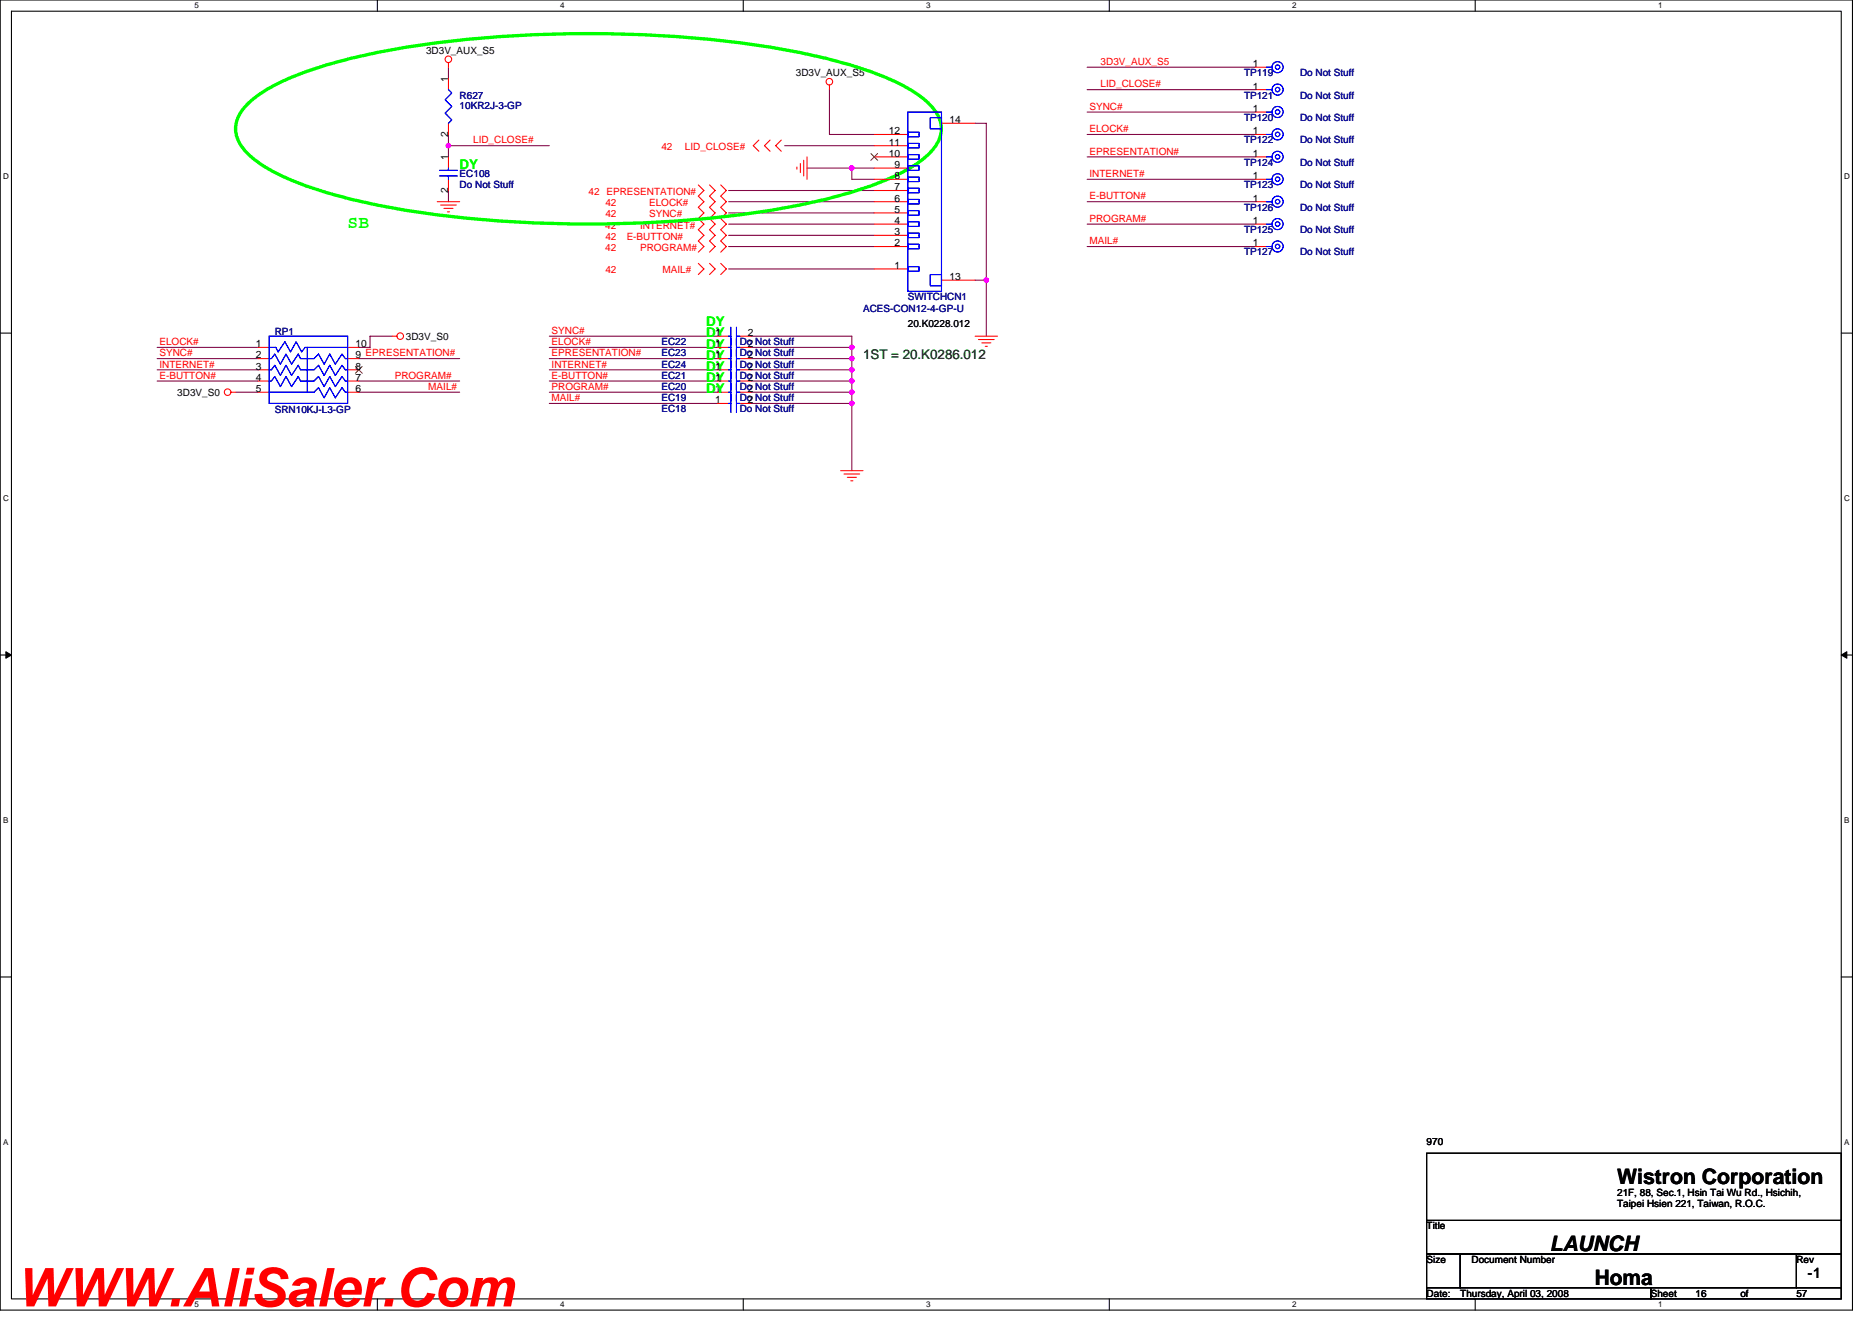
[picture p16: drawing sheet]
<svg xmlns="http://www.w3.org/2000/svg" width="297mm" height="210mm" viewBox="0 0 297 210" stroke-linecap="round" stroke-linejoin="round" font-family="sans-serif">
<defs><g id="words">
<text font-size="8.5" fill="#f00" x="2.5" y="207.3">WWW.AliSaler.Com</text>
<g font-size="3.4">
<text x="256.6" y="187.9">Wistron Corporation</text>
<text x="245.9" y="198.5">LAUNCH</text>
<text x="253" y="203.9">Homa</text>
</g>
<text font-size="2.8" fill="#0f0" x="55.2" y="36.1">SB</text>
<text font-size="2.3" x="286.8" y="202.8">-1</text>
<g font-size="2.1" fill="#0f0">
<text x="72.9" y="26.9">DY</text>
<text x="112.1" y="53.5">DY</text>
<text x="112.1" y="51.8">DY</text>
<text x="112.1" y="58.9">DY</text>
<text x="112.1" y="57.1">DY</text>
<text x="112.1" y="55.3">DY</text>
<text x="112.1" y="60.6">DY</text>
<text x="112.1" y="62.4">DY</text>
</g>
<text font-size="2.1" fill="#008000" x="136.9" y="57">1ST = 20.K0286.012</text>
<g font-size="1.6">
<text x="67.6" y="8.5">3D3V_AUX_S5</text>
<text x="198.8" y="10.6">1</text>
<text x="71.1" y="13" transform="rotate(-90 71.1 13)">1</text>
<text x="126.3" y="12.1">3D3V_AUX_S5</text>
<text x="198.8" y="14.2">1</text>
<text x="198.8" y="17.8">1</text>
<text x="71.1" y="21.7" transform="rotate(-90 71.1 21.7)">2</text>
<text x="141" y="23.1">11</text>
<text x="141" y="21.3">12</text>
<text x="150.6" y="19.5">14</text>
<text x="198.8" y="21.3">1</text>
<text x="71.1" y="25.4" transform="rotate(-90 71.1 25.4)">1</text>
<text x="141" y="24.9">10</text>
<text x="141.9" y="28.4">8</text>
<text x="141.9" y="26.6">9</text>
<text x="198.8" y="24.9">1</text>
<text x="198.8" y="28.4">1</text>
<text x="71.1" y="30.6" transform="rotate(-90 71.1 30.6)">2</text>
<text x="141.9" y="35.5">4</text>
<text x="141.9" y="33.8">5</text>
<text x="141.9" y="32">6</text>
<text x="141.9" y="30.2">7</text>
<text x="198.8" y="32">1</text>
<text x="198.8" y="35.5">1</text>
<text x="141.9" y="39.1">2</text>
<text x="141.9" y="37.3">3</text>
<text x="198.8" y="39.1">1</text>
<text x="141.9" y="42.7">1</text>
<text x="150.6" y="44.4">13</text>
<text x="64.4" y="53.9">3D3V_S0</text>
<text x="113.5" y="53.3">1</text>
<text x="118.6" y="53.3">2</text>
<text x="144.1" y="51.9">20.K0228.012</text>
<text x="40.6" y="55.1">1</text>
<text x="40.6" y="56.9">2</text>
<text x="40.6" y="58.7">3</text>
<text x="56.4" y="58.7">8</text>
<text x="56.4" y="56.9">9 EPRESENTATION#</text>
<text x="56.4" y="55.1">10</text>
<text x="113.5" y="58.7">1</text>
<text x="113.5" y="56.9">1</text>
<text x="113.5" y="55.1">1</text>
<text x="118.6" y="58.7">2</text>
<text x="118.6" y="56.9">2</text>
<text x="118.6" y="55.1">2</text>
<text x="28.1" y="62.8">3D3V_S0</text>
<text x="40.6" y="60.4">4</text>
<text x="40.6" y="62.2">5</text>
<text x="56.4" y="62.2">6</text>
<text x="56.4" y="60.4">7</text>
<text x="113.5" y="62.2">1</text>
<text x="113.5" y="60.4">1</text>
<text x="113.5" y="64">1</text>
<text x="118.6" y="62.2">2</text>
<text x="118.6" y="60.4">2</text>
<text x="118.6" y="64">2</text>
<text x="226.4" y="181.7">970</text>
<text x="256.6" y="189.7">21F, 88, Sec.1, Hsin Tai Wu Rd., Hsichih,</text>
<text x="256.6" y="191.5">Taipei Hsien 221, Taiwan, R.O.C.</text>
<text x="226.4" y="195.1">Title</text>
<text x="226.4" y="200.4">Size</text>
<text x="233.5" y="200.4">Document Number</text>
<text x="285" y="200.4">Rev</text>
<text x="226.4" y="205.7">Date:</text>
<text x="231.7" y="205.7">Thursday, April 03, 2008</text>
<text x="261.9" y="205.7">Sheet</text>
<text x="269" y="205.7">16</text>
<text x="276.2" y="205.7">of</text>
<text x="285" y="205.7">57</text>
</g>
<g font-size="1.6" fill="#f00">
<text x="174.6" y="10.3">3D3V_AUX_S5</text>
<text x="172.9" y="17.4">SYNC#</text>
<text x="174.6" y="13.9">LID_CLOSE#</text>
<text x="75.1" y="22.8">LID_CLOSE#</text>
<text x="104.9" y="23.8">42</text>
<text x="108.7" y="23.8">LID_CLOSE#</text>
<text x="172.9" y="21">ELOCK#</text>
<text x="172.9" y="28.1">INTERNET#</text>
<text x="172.9" y="24.5">EPRESENTATION#</text>
<text x="93.4" y="30.9">42 EPRESENTATION#</text>
<text x="96.1" y="32.7">42</text>
<text x="96.1" y="34.5">42</text>
<text x="103" y="32.7">ELOCK#</text>
<text x="103" y="34.5">SYNC#</text>
<text x="172.9" y="35.2">PROGRAM#</text>
<text x="172.9" y="31.6">E-BUTTON#</text>
<text x="96.1" y="36.3">42</text>
<text x="96.1" y="39.8">42</text>
<text x="96.1" y="38">42</text>
<text x="99.4" y="38">E-BUTTON#</text>
<text x="101.6" y="36.3">INTERNET#</text>
<text x="101.6" y="39.8">PROGRAM#</text>
<text x="172.9" y="38.8">MAIL#</text>
<text x="96.1" y="43.4">42</text>
<text x="105.1" y="43.4">MAIL#</text>
<text x="87.5" y="53">SYNC#</text>
<text x="25.3" y="54.8">ELOCK#</text>
<text x="25.3" y="56.5">SYNC#</text>
<text x="25.3" y="58.3">INTERNET#</text>
<text x="87.5" y="58.3">INTERNET#</text>
<text x="87.5" y="54.8">ELOCK#</text>
<text x="87.5" y="56.5">EPRESENTATION#</text>
<text x="25.3" y="60.1">E-BUTTON#</text>
<text x="62.6" y="60.1">PROGRAM#</text>
<text x="68" y="61.9">MAIL#</text>
<text x="87.5" y="60.1">E-BUTTON#</text>
<text x="87.5" y="61.9">PROGRAM#</text>
<text x="87.5" y="63.6">MAIL#</text>
</g>
<g font-size="1.6" fill="#000080">
<text x="72.9" y="15.6">R627</text>
<text x="72.9" y="17.3">10KR2J-3-GP</text>
<text x="197.4" y="15.6">TP121</text>
<text x="197.4" y="12.1">TP119</text>
<text x="206.3" y="15.6">Do Not Stuff</text>
<text x="206.3" y="12.1">Do Not Stuff</text>
<text x="197.4" y="22.8">TP122</text>
<text x="197.4" y="19.2">TP120</text>
<text x="206.3" y="22.8">Do Not Stuff</text>
<text x="206.3" y="19.2">Do Not Stuff</text>
<text x="72.9" y="28.1">EC108</text>
<text x="72.9" y="29.9">Do Not Stuff</text>
<text x="197.4" y="26.3">TP124</text>
<text x="197.4" y="29.9">TP123</text>
<text x="206.3" y="26.3">Do Not Stuff</text>
<text x="206.3" y="29.9">Do Not Stuff</text>
<text x="197.4" y="33.4">TP126</text>
<text x="206.3" y="33.4">Do Not Stuff</text>
<text x="197.4" y="40.5">TP127</text>
<text x="197.4" y="37">TP125</text>
<text x="206.3" y="40.5">Do Not Stuff</text>
<text x="206.3" y="37">Do Not Stuff</text>
<text x="144.1" y="47.6">SWITCHCN1</text>
<text x="43.6" y="53.1">RP1</text>
<text x="136.9" y="49.4">ACES-CON12-4-GP-U</text>
<text x="104.9" y="58.3">EC24</text>
<text x="104.9" y="56.5">EC23</text>
<text x="104.9" y="54.8">EC22</text>
<text x="117.4" y="58.3">Do Not Stuff</text>
<text x="117.4" y="56.5">Do Not Stuff</text>
<text x="117.4" y="54.8">Do Not Stuff</text>
<text x="43.6" y="65.6">SRN10KJ-L3-GP</text>
<text x="104.9" y="63.6">EC19</text>
<text x="104.9" y="61.9">EC20</text>
<text x="104.9" y="60.1">EC21</text>
<text x="104.9" y="65.4">EC18</text>
<text x="117.4" y="63.6">Do Not Stuff</text>
<text x="117.4" y="61.9">Do Not Stuff</text>
<text x="117.4" y="60.1">Do Not Stuff</text>
<text x="117.4" y="65.4">Do Not Stuff</text>
</g>
<g font-size="1.3">
<text x="30.8" y="1.3">5</text>
<text x="88.9" y="1.3">4</text>
<text x="147" y="1.3">3</text>
<text x="205" y="1.3">2</text>
<text x="263.1" y="1.3">1</text>
<text x=".5" y="28.4">D</text>
<text x="292.6" y="28.4">D</text>
<text x=".5" y="79.5">C</text>
<text x="292.6" y="79.5">C</text>
<text x=".5" y="130.6">B</text>
<text x="292.6" y="130.6">B</text>
<text x=".5" y="181.7">A</text>
<text x="292.6" y="181.7">A</text>
<text x="30.8" y="207.4">5</text>
<text x="88.9" y="207.4">4</text>
<text x="147" y="207.4">3</text>
<text x="205" y="207.4">2</text>
<text x="263.1" y="207.4">1</text>
</g>
</g></defs>
<path d="M0 0h293.9v207.9h-293.9zM1.8 1.8h290.4v204.3h-290.4z" fill="none" stroke="#000" stroke-width=".17"/>
<g fill="#fff">
<path d="M30.8 .2h.7v1.4h-.7z"/>
<path d="M30.8 206.3h.7v1.4h-.7z"/>
</g>
<path d="M59.9 0v1.8M59.9 206.1v1.8" fill="none" stroke="#000" stroke-width=".17"/>
<g fill="#fff">
<path d="M88.9 .2h.7v1.4h-.7z"/>
<path d="M88.9 206.3h.7v1.4h-.7z"/>
</g>
<path d="M117.9 0v1.8M117.9 206.1v1.8" fill="none" stroke="#000" stroke-width=".17"/>
<g fill="#fff">
<path d="M147 .2h.7v1.4h-.7z"/>
<path d="M147 206.3h.7v1.4h-.7z"/>
</g>
<path d="M176 0v1.8M176 206.1v1.8" fill="none" stroke="#000" stroke-width=".17"/>
<g fill="#fff">
<path d="M205 .2h.7v1.4h-.7z"/>
<path d="M205 206.3h.7v1.4h-.7z"/>
</g>
<path d="M234.1 0v1.8M234.1 206.1v1.8" fill="none" stroke="#000" stroke-width=".17"/>
<g fill="#fff">
<path d="M263.1 .2h.7v1.4h-.7z"/>
<path d="M263.1 206.3h.7v1.4h-.7z"/>
<path d="M.5 27.3h.9v1.4h-.9z"/>
<path d="M292.6 27.3h.9v1.4h-.9z"/>
<path d="M.5 78.4h.9v1.4h-.9z"/>
<path d="M292.6 78.4h.9v1.4h-.9z"/>
</g>
<path d="M0 52.9h1.8M292.2 52.9h1.7" fill="none" stroke="#000" stroke-width=".17"/>
<g fill="#fff">
<path d="M.5 129.5h.8v1.4h-.8z"/>
<path d="M292.6 129.5h.9v1.4h-.9z"/>
</g>
<path d="M0 103.9h1.8M292.2 103.9h1.7" fill="none" stroke="#000" stroke-width=".17"/>
<path d="M.9 103.4l.9 .5-.9 .5zM292.2 103.9l.8-.5v1z" fill="#000" stroke="#000" stroke-width=".16"/>
<g fill="#fff">
<path d="M.5 180.5h.8v1.4h-.8z"/>
<path d="M292.6 180.5h.9v1.4h-.9z"/>
</g>
<path d="M0 155h1.8M292.2 155h1.7M226.4 199h5.3v5.3h-5.3zM226.4 183h65.8v10.6h-65.8zM226.4 193.6h65.8v5.4h-65.8zM231.7 199h53.3v5.3h-53.3zM285 199h7.2v5.3h-7.2zM226.4 204.3h35.5v1.8h-35.5zM261.9 204.3h30.3v1.8h-30.3z" fill="none" stroke="#000" stroke-width=".17"/>
<g fill="none" stroke="#800040" stroke-width=".17">
<path d="M71.2 10.7v1.7M131.6 14.2v7.1h7.1M154.7 19.6h1.8v33.7M172.5 10.7h26.7M172.5 14.2h26.7M172.5 17.8h26.7M71.2 23.1h16M71.2 21.3v3.6M71.2 30.2v1.8M115.6 37.3h23.1M115.6 35.6h23.1M115.6 30.2h23.1"/>
<path d="M115.6 39.1h23.1M115.6 32h23.1M115.6 33.8h23.1M124.5 23.1h14.2M128.1 26.7h10.6M135.2 26.7v1.7h3.5M172.5 35.6h26.7M172.5 39.1h26.7M172.5 28.4h26.7M172.5 32h26.7M172.5 21.3h26.7M172.5 24.9h26.7"/>
<path d="M24.9 58.7h16M24.9 56.9h16M24.9 55.1h16M56.9 56.9h16M62.3 53.3h-3.6v1.8h-1.8M87.2 55.1h26.6M87.2 53.3h26.6M87.2 56.9h26.6M87.2 58.7h26.6M115.6 42.7h23.1M119.2 53.3h16v21.4M119.2 58.7h16"/>
<path d="M119.2 56.9h16M119.2 55.1h16M154.7 44.4h1.8M24.9 60.5h16M37.4 62.2h3.5M56.9 60.5h16M56.9 62.2h16M87.2 62.2h26.6M87.2 60.5h26.6M87.2 64h26.6M119.2 62.2h16M119.2 64h16"/>
<path d="M119.2 60.5h16"/>
</g>
<g fill="#f0f" stroke="#f0f" stroke-width=".17">
<circle cx="135.2" cy="26.7" r=".35"/>
<circle cx="156.5" cy="44.4" r=".35"/>
<circle cx="135.2" cy="64" r=".35"/>
<circle cx="135.2" cy="56.9" r=".35"/>
<circle cx="135.2" cy="55.1" r=".35"/>
<circle cx="135.2" cy="58.7" r=".35"/>
<circle cx="135.2" cy="62.2" r=".35"/>
<circle cx="135.2" cy="60.4" r=".35"/>
<circle cx="71.1" cy="23.1" r=".35"/>
</g>
<g fill="none" stroke="#f00" stroke-width=".17">
<path d="M71.2 12.4v1.8M71.2 19.6v1.7M71.2 9.9v.8M131.6 13.5v.7M149.4 19.6h5.3M199.2 14.2h1.8M199.2 10.7h1.8M199.2 17.8h1.8M69.4 32h3.5M69.9 32.5h2.5M70.4 33.1h1.5M71 33.6h.3"/>
<path d="M71.2 24.9v1.8M71.2 28.4v1.8M110.8 29.3l.9 .9-.9 .9 .9 .9-.9 .9 .9 .9-.9 .9 .9 .9-.9 .8 .9 .9-.9 .9 .9 .9-.9 .9M112.6 29.3l.9 .9-.9 .9 .9 .9-.9 .9 .9 .9-.9 .9 .9 .9-.9 .8 .9 .9-.9 .9 .9 .9-.9 .9M114.4 29.3l.8 .9-.8 .9 .8 .9-.8 .9 .8 .9-.8 .9 .8 .9-.8 .8 .8 .9-.8 .9 .8 .9-.8 .9M120.4 22.2l-.9 .9 .9 .9M122.2 22.2l-.9 .9 .9 .9M124 22.2l-.9 .9 .9 .9M126.4 26.5v.3M127 26v1.4M127.5 25.4v2.5M128.1 24.9v3.5"/>
<path d="M138.7 32h5.4M138.7 39.1h5.4M138.7 21.3h5.4M138.7 37.3h5.4M138.7 35.6h5.4M138.7 33.8h5.4M138.7 30.2h5.4M138.7 28.4h5.4M138.7 26.7h5.4M138.7 24.9h5.4M138.7 23.1h5.4M199.2 32h1.8"/>
<path d="M199.2 39.1h1.8M199.2 21.3h1.8M199.2 35.6h1.8M199.2 28.4h1.8M199.2 24.9h1.8M40.9 58.7h1.8M40.9 55.1h1.8M40.9 56.9h1.8M55.2 58.7h1.7M55.2 55.1h1.7M55.2 56.9h1.7M62.3 53.3h.7"/>
<path d="M110.8 41.8l.9 .9-.9 .9M112.6 41.8l.9 .9-.9 .9M113.8 53.3h1.8M113.8 58.7h1.8M113.8 55.1h1.8M113.8 56.9h1.8M114.4 41.8l.8 .9-.8 .9M117.4 53.3h1.8M117.4 58.7h1.8M117.4 55.1h1.8M117.4 56.9h1.8M138.7 42.7h5.4"/>
<path d="M149.4 44.4h5.3M154.7 53.3h3.6M155.3 53.9h2.5M155.8 54.4h1.4M156.3 54.9h.4M36.7 62.2h.7M40.9 62.2h1.8M40.9 60.5h1.8M55.2 62.2h1.7M55.2 60.5h1.7M113.8 62.2h1.8M113.8 60.5h1.8"/>
<path d="M113.8 64h1.8M117.4 62.2h1.8M117.4 60.5h1.8M117.4 64h1.8M133.4 74.7h3.5M133.9 75.2h2.5M134.4 75.7h1.5M135 76.3h.3"/>
<circle cx="71.1" cy="9.4" r=".52"/>
<circle cx="131.6" cy="13" r=".52"/>
<circle cx="63.5" cy="53.3" r=".52"/>
<circle cx="36.1" cy="62.2" r=".52"/>
</g>
<path d="M39.4 16.4a26.7 26.7 0 0 1 9.6-5.2 120.7 120.7 0 0 1 29.5-5.3 186.9 186.9 0 0 1 49.1 2.6 63.3 63.3 0 0 1 15.8 5.2 13.1 13.1 0 0 1 5.5 4.7 4.5 4.5 0 0 1-.7 5.1 19.9 19.9 0 0 1-8.4 5.4 97.8 97.8 0 0 1-24.6 5.5 193.8 193.8 0 0 1-53.1-1.4 66.9 66.9 0 0 1-18.8-5.8 13.1 13.1 0 0 1-5.4-4.7 4.5 4.5 0 0 1 .6-5.1z" fill="none" stroke="#0f0" stroke-width=".53"/>
<g fill="none" stroke="#00f" stroke-width=".17">
<path d="M71.2 14.2l.5 .6-1.1 1 1.1 1.1-1.1 1 1.1 1.1-.5 .6M144.1 17.8h5.3v28.4h-5.3zM147.6 18.7h1.8v1.7h-1.8zM201 14.2h.8M201 10.7h.8M201 17.8h.8M69.7 27h2.9M69.7 27.9h2.9M71.2 26.7v.3M71.2 27.9v.5M144.1 22.8h1.7v.7h-1.7zM144.1 21h1.7v.7h-1.7z"/>
<path d="M144.1 38.8h1.7v.7h-1.7zM144.1 37h1.7v.7h-1.7zM144.1 35.2h1.7v.7h-1.7zM144.1 33.4h1.7v.7h-1.7zM144.1 31.6h1.7v.8h-1.7zM144.1 29.9h1.7v.7h-1.7zM144.1 28.1h1.7v.7h-1.7zM144.1 26.3h1.7v.7h-1.7zM144.1 24.5h1.7v.8h-1.7zM201 39.1h.8M201 21.3h.8M201 32h.8"/>
<path d="M201 24.9h.8M201 35.6h.8M201 28.4h.8M42.7 53.3h12.5v10.7h-12.5zM42.7 56.9h.4l.5-.7 .9 1.6 .9-1.6 .9 1.6 1-1.6 .4 .7h2.1l.7-.7 .9 1.6 .9-1.6 .9 1.6 1.1-1.6 .5 .7h.4M42.7 58.7h.4l.5-.7 .9 1.6 .9-1.6 .9 1.6 1-1.6 .4 .7h2.1l.7-.7 .9 1.6 .9-1.6 .9 1.6 1.1-1.6 .5 .7h.4M42.7 55.1h1.1l.3 .7 1.1-1.6 .9 1.6 .9-1.6 .9 1.6 .5-.7h6.8M48.8 55.1v7.1M115.6 58.7h.4M115.6 55.1h.4M115.6 56.9h.4M115.6 53.3h.4"/>
<path d="M116 51.9v13.5M116.9 51.9v13.5M116.9 58.7h.5M116.9 55.1h.5M116.9 56.9h.5M116.9 53.3h.5M144.1 42.3h1.7v.7h-1.7zM147.6 43.6h1.8v1.7h-1.8zM42.7 62.2h7.1l.7-.7 .9 1.6 .9-1.6 .9 1.6 1.1-1.6 .5 .7h.4M42.7 60.5h.4l.5-.8 .9 1.6 .9-1.6 .9 1.6 1-1.6 .4 .8h2.1l.7-.8 .9 1.6 .9-1.6 .9 1.6 1.1-1.6 .5 .8h.4M115.6 62.2h.4M115.6 60.5h.4"/>
<path d="M115.6 64h.4M116.9 62.2h.5M116.9 60.5h.5M116.9 64h.5"/>
<circle cx="202.7" cy="14.2" r=".35"/>
<circle cx="202.7" cy="10.7" r=".35"/>
<circle cx="202.7" cy="17.8" r=".35"/>
<circle cx="202.7" cy="10.7" r=".88"/>
<circle cx="202.7" cy="14.2" r=".88"/>
<circle cx="202.7" cy="17.8" r=".88"/>
<circle cx="202.7" cy="35.5" r=".35"/>
<circle cx="202.7" cy="32" r=".35"/>
<circle cx="202.7" cy="28.4" r=".35"/>
<circle cx="202.7" cy="21.3" r=".35"/>
<circle cx="202.7" cy="24.9" r=".35"/>
<circle cx="202.7" cy="39.1" r=".35"/>
<circle cx="202.7" cy="39.1" r=".88"/>
<circle cx="202.7" cy="32" r=".88"/>
<circle cx="202.7" cy="21.3" r=".88"/>
<circle cx="202.7" cy="24.9" r=".88"/>
<circle cx="202.7" cy="28.4" r=".88"/>
<circle cx="202.7" cy="35.5" r=".88"/>
</g>
<path d="M138.2 24.4l1.1 1M139.3 24.4l-1.1 1M56.4 58.1l1.1 1.1M57.5 58.1l-1.1 1.1" fill="none" stroke="#804000" stroke-width=".16"/>
<use href="#words"/>
</svg>
